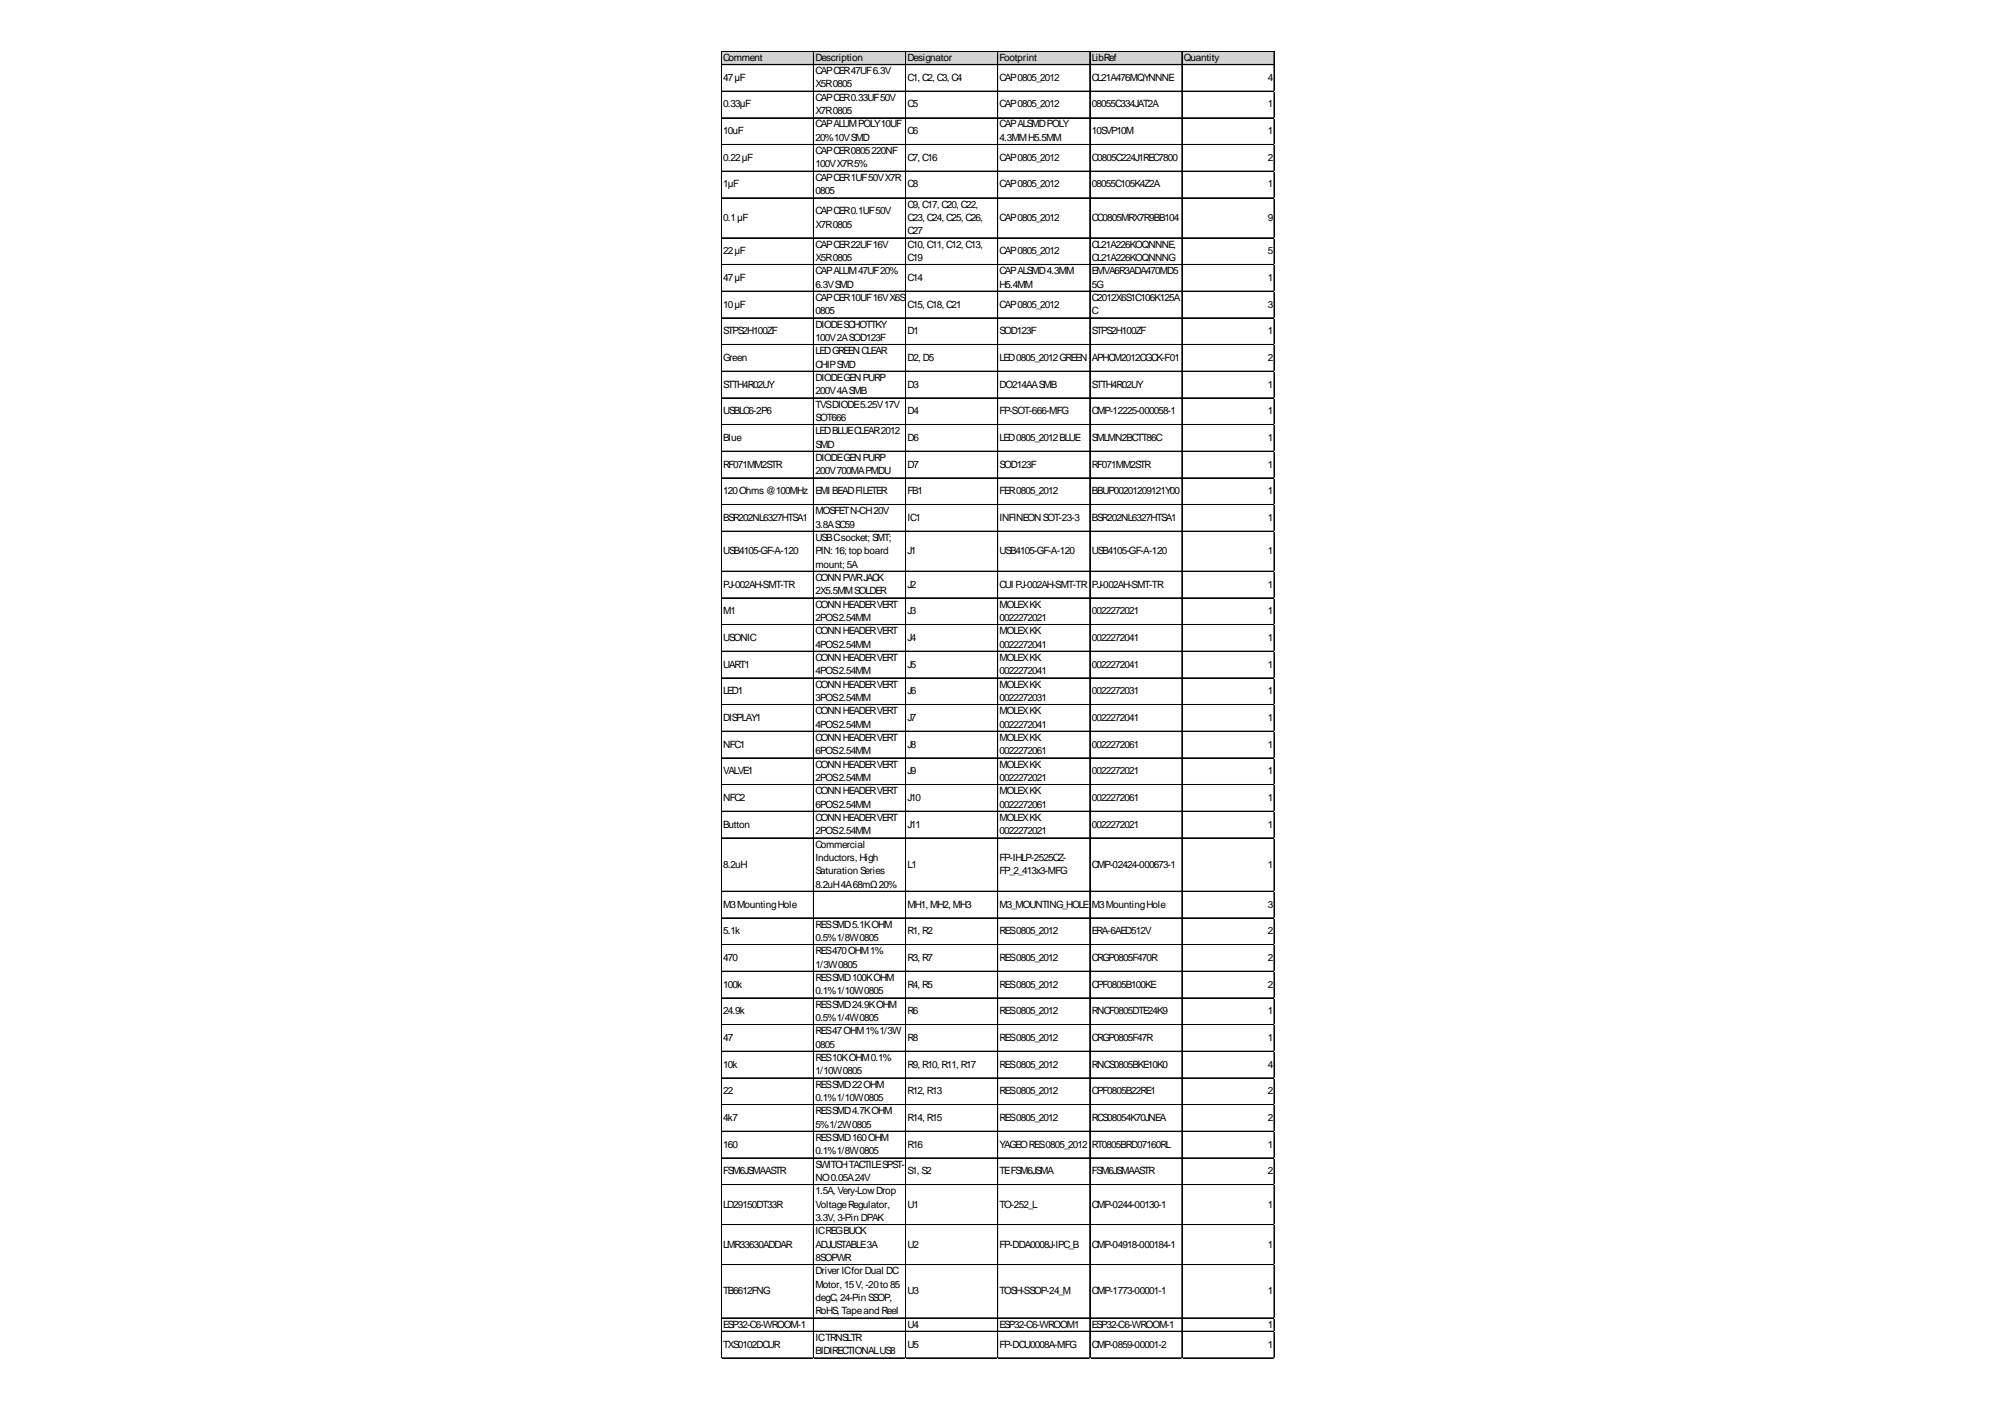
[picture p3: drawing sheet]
<svg xmlns="http://www.w3.org/2000/svg" width="297mm" height="210mm" viewBox="0 0 297 210" stroke-linecap="round" stroke-linejoin="round" font-family="sans-serif">
<defs><g id="words">
<g font-size="1.5">
<text x="107.6" y="9">Comment</text>
<text x="121.3" y="9">Description</text>
<text x="121.3" y="11">CAPCER47UF6.3V</text>
<text x="135" y="9">Designator</text>
<text x="148.7" y="9">Footprint</text>
<text x="162.4" y="9">LibRef</text>
<text x="176.1" y="9">Quantity</text>
<text x="107.6" y="12">47µF</text>
<text x="107.6" y="16">0.33µF</text>
<text x="121.3" y="13">X5R0805</text>
<text x="121.3" y="15">CAPCER0.33UF50V</text>
<text x="121.3" y="17">X7R0805</text>
<text x="135" y="12">C1, C2, C3, C4</text>
<text x="135" y="16">C5</text>
<text x="148.7" y="12">CAP0805_2012</text>
<text x="148.7" y="16">CAP0805_2012</text>
<text x="162.4" y="12">CL21A476MQYNNNE</text>
<text x="162.4" y="16">08055C334JAT2A</text>
<text x="188.6" y="12">4</text>
<text x="188.6" y="16">1</text>
<text x="107.6" y="20">10uF</text>
<text x="107.6" y="23.9">0.22µF</text>
<text x="121.3" y="19">CAPALUMPOLY10UF</text>
<text x="121.3" y="20.9">20%10VSMD</text>
<text x="121.3" y="22.9">CAPCER0805220NF</text>
<text x="135" y="20">C6</text>
<text x="135" y="23.9">C7, C16</text>
<text x="148.7" y="19">CAPALSMDPOLY</text>
<text x="148.7" y="20.9">4.3MMH5.5MM</text>
<text x="148.7" y="23.9">CAP0805_2012</text>
<text x="162.4" y="20">10SVP10M</text>
<text x="162.4" y="23.9">C0805C224J1REC7800</text>
<text x="188.6" y="20">1</text>
<text x="188.6" y="23.9">2</text>
<text x="107.6" y="27.9">1µF</text>
<text x="121.3" y="24.9">100VX7R5%</text>
<text x="121.3" y="26.9">CAPCER1UF50VX7R</text>
<text x="121.3" y="28.9">0805</text>
<text x="135" y="27.9">C8</text>
<text x="148.7" y="27.9">CAP0805_2012</text>
<text x="162.4" y="27.9">08055C105K4Z2A</text>
<text x="188.6" y="27.9">1</text>
<text x="107.6" y="32.9">0.1µF</text>
<text x="121.3" y="31.9">CAPCER0.1UF50V</text>
<text x="121.3" y="33.8">X7R0805</text>
<text x="135" y="30.9">C9, C17, C20, C22,</text>
<text x="135" y="32.9">C23, C24, C25, C26,</text>
<text x="135" y="34.8">C27</text>
<text x="148.7" y="32.9">CAP0805_2012</text>
<text x="162.4" y="32.9">CC0805MRX7R9BB104</text>
<text x="188.6" y="32.9">9</text>
<text x="107.6" y="37.8">22µF</text>
<text x="107.6" y="41.8">47µF</text>
<text x="121.3" y="36.8">CAPCER22UF16V</text>
<text x="121.3" y="38.8">X5R0805</text>
<text x="121.3" y="40.8">CAPALUM47UF20%</text>
<text x="135" y="36.8">C10, C11, C12, C13,</text>
<text x="135" y="38.8">C19</text>
<text x="135" y="41.8">C14</text>
<text x="148.7" y="37.8">CAP0805_2012</text>
<text x="148.7" y="40.8">CAPALSMD4.3MM</text>
<text x="162.4" y="36.8">CL21A226KOQNNNE,</text>
<text x="162.4" y="38.8">CL21A226KOQNNNG</text>
<text x="162.4" y="40.8">EMVA6R3ADA470MD5</text>
<text x="188.6" y="37.8">5</text>
<text x="188.6" y="41.8">1</text>
<text x="107.6" y="45.7">10µF</text>
<text x="121.3" y="42.8">6.3VSMD</text>
<text x="121.3" y="44.8">CAPCER10UF16VX6S</text>
<text x="121.3" y="46.7">0805</text>
<text x="135" y="45.7">C15, C18, C21</text>
<text x="148.7" y="42.8">H5.4MM</text>
<text x="148.7" y="45.7">CAP0805_2012</text>
<text x="162.4" y="42.8">5G</text>
<text x="162.4" y="44.8">C2012X6S1C106K125A</text>
<text x="162.4" y="46.7">C</text>
<text x="188.6" y="45.7">3</text>
<text x="107.6" y="49.7">STPS2H100ZF</text>
<text x="107.6" y="53.7">Green</text>
<text x="121.3" y="48.7">DIODESCHOTTKY</text>
<text x="121.3" y="50.7">100V2ASOD123F</text>
<text x="121.3" y="52.7">LEDGREENCLEAR</text>
<text x="135" y="49.7">D1</text>
<text x="135" y="53.7">D2, D5</text>
<text x="148.7" y="49.7">SOD123F</text>
<text x="148.7" y="53.7">LED0805_2012GREEN</text>
<text x="162.4" y="49.7">STPS2H100ZF</text>
<text x="162.4" y="53.7">APHCM2012CGCK-F01</text>
<text x="188.6" y="49.7">1</text>
<text x="188.6" y="53.7">2</text>
<text x="107.6" y="57.6">STTH4R02UY</text>
<text x="121.3" y="54.7">CHIPSMD</text>
<text x="121.3" y="56.7">DIODEGENPURP</text>
<text x="121.3" y="58.6">200V4ASMB</text>
<text x="135" y="57.6">D3</text>
<text x="148.7" y="57.6">DO214AASMB</text>
<text x="162.4" y="57.6">STTH4R02UY</text>
<text x="188.6" y="57.6">1</text>
<text x="107.6" y="61.6">USBLC6-2P6</text>
<text x="107.6" y="65.6">Blue</text>
<text x="121.3" y="60.6">TVSDIODE5.25V17V</text>
<text x="121.3" y="62.6">SOT666</text>
<text x="121.3" y="64.6">LEDBLUECLEAR2012</text>
<text x="135" y="61.6">D4</text>
<text x="135" y="65.6">D6</text>
<text x="148.7" y="61.6">FP-SOT-666-MFG</text>
<text x="148.7" y="65.6">LED0805_2012BLUE</text>
<text x="162.4" y="61.6">CMP-12225-000058-1</text>
<text x="162.4" y="65.6">SMLMN2BCTT86C</text>
<text x="188.6" y="61.6">1</text>
<text x="188.6" y="65.6">1</text>
<text x="107.6" y="69.5">RF071MM2STR</text>
<text x="121.3" y="66.6">SMD</text>
<text x="121.3" y="68.6">DIODEGENPURP</text>
<text x="121.3" y="70.5">200V700MAPMDU</text>
<text x="135" y="69.5">D7</text>
<text x="148.7" y="69.5">SOD123F</text>
<text x="162.4" y="69.5">RF071MM2STR</text>
<text x="188.6" y="69.5">1</text>
<text x="107.6" y="73.5">120Ohms@100MHz</text>
<text x="107.6" y="77.5">BSR202NL6327HTSA1</text>
<text x="121.3" y="73.5">EMI BEADFILETER</text>
<text x="121.3" y="76.5">MOSFETN-CH20V</text>
<text x="135" y="73.5">FB1</text>
<text x="135" y="77.5">IC1</text>
<text x="148.7" y="73.5">FER0805_2012</text>
<text x="148.7" y="77.5">INFINEONSOT-23-3</text>
<text x="162.4" y="73.5">BBUP00201209121Y00</text>
<text x="162.4" y="77.5">BSR202NL6327HTSA1</text>
<text x="188.6" y="73.5">1</text>
<text x="188.6" y="77.5">1</text>
<text x="107.6" y="82.4">USB4105-GF-A-120</text>
<text x="121.3" y="78.5">3.8ASC59</text>
<text x="121.3" y="80.5">USBCsocket; SMT;</text>
<text x="121.3" y="82.4">PIN: 16; top board</text>
<text x="135" y="82.4">J1</text>
<text x="148.7" y="82.4">USB4105-GF-A-120</text>
<text x="162.4" y="82.4">USB4105-GF-A-120</text>
<text x="188.6" y="82.4">1</text>
<text x="107.6" y="87.4">PJ-002AH-SMT-TR</text>
<text x="121.3" y="84.4">mount; 5A</text>
<text x="121.3" y="86.4">CONNPWRJACK</text>
<text x="121.3" y="88.4">2X5.5MMSOLDER</text>
<text x="135" y="87.4">J2</text>
<text x="148.7" y="87.4">CUI PJ-002AH-SMT-TR</text>
<text x="162.4" y="87.4">PJ-002AH-SMT-TR</text>
<text x="188.6" y="87.4">1</text>
<text x="107.6" y="91.4">M1</text>
<text x="107.6" y="95.3">USONIC</text>
<text x="121.3" y="90.4">CONNHEADERVERT</text>
<text x="121.3" y="92.4">2POS2.54MM</text>
<text x="121.3" y="94.3">CONNHEADERVERT</text>
<text x="135" y="91.4">J3</text>
<text x="135" y="95.3">J4</text>
<text x="148.7" y="90.4">MOLEXKK</text>
<text x="148.7" y="92.4">0022272021</text>
<text x="148.7" y="94.3">MOLEXKK</text>
<text x="162.4" y="91.4">0022272021</text>
<text x="162.4" y="95.3">0022272041</text>
<text x="188.6" y="91.4">1</text>
<text x="188.6" y="95.3">1</text>
<text x="107.6" y="99.3">UART1</text>
<text x="121.3" y="96.3">4POS2.54MM</text>
<text x="121.3" y="98.3">CONNHEADERVERT</text>
<text x="121.3" y="100.3">4POS2.54MM</text>
<text x="135" y="99.3">J5</text>
<text x="148.7" y="96.3">0022272041</text>
<text x="148.7" y="98.3">MOLEXKK</text>
<text x="148.7" y="100.3">0022272041</text>
<text x="162.4" y="99.3">0022272041</text>
<text x="188.6" y="99.3">1</text>
<text x="107.6" y="103.3">LED1</text>
<text x="107.6" y="107.2">DISPLAY1</text>
<text x="121.3" y="102.3">CONNHEADERVERT</text>
<text x="121.3" y="104.3">3POS2.54MM</text>
<text x="121.3" y="106.2">CONNHEADERVERT</text>
<text x="135" y="103.3">J6</text>
<text x="135" y="107.2">J7</text>
<text x="148.7" y="102.3">MOLEXKK</text>
<text x="148.7" y="104.3">0022272031</text>
<text x="148.7" y="106.2">MOLEXKK</text>
<text x="162.4" y="103.3">0022272031</text>
<text x="162.4" y="107.2">0022272041</text>
<text x="188.6" y="103.3">1</text>
<text x="188.6" y="107.2">1</text>
<text x="107.6" y="111.2">NFC1</text>
<text x="121.3" y="108.2">4POS2.54MM</text>
<text x="121.3" y="110.2">CONNHEADERVERT</text>
<text x="121.3" y="112.2">6POS2.54MM</text>
<text x="135" y="111.2">J8</text>
<text x="148.7" y="108.2">0022272041</text>
<text x="148.7" y="110.2">MOLEXKK</text>
<text x="148.7" y="112.2">0022272061</text>
<text x="162.4" y="111.2">0022272061</text>
<text x="188.6" y="111.2">1</text>
<text x="107.6" y="115.2">VALVE1</text>
<text x="107.6" y="119.1">NFC2</text>
<text x="121.3" y="114.2">CONNHEADERVERT</text>
<text x="121.3" y="116.2">2POS2.54MM</text>
<text x="121.3" y="118.1">CONNHEADERVERT</text>
<text x="135" y="115.2">J9</text>
<text x="135" y="119.1">J10</text>
<text x="148.7" y="114.2">MOLEXKK</text>
<text x="148.7" y="116.2">0022272021</text>
<text x="148.7" y="118.1">MOLEXKK</text>
<text x="162.4" y="115.2">0022272021</text>
<text x="162.4" y="119.1">0022272061</text>
<text x="188.6" y="115.2">1</text>
<text x="188.6" y="119.1">1</text>
<text x="107.6" y="123.1">Button</text>
<text x="121.3" y="120.1">6POS2.54MM</text>
<text x="121.3" y="122.1">CONNHEADERVERT</text>
<text x="121.3" y="124.1">2POS2.54MM</text>
<text x="135" y="123.1">J11</text>
<text x="148.7" y="120.1">0022272061</text>
<text x="148.7" y="122.1">MOLEXKK</text>
<text x="148.7" y="124.1">0022272021</text>
<text x="162.4" y="123.1">0022272021</text>
<text x="188.6" y="123.1">1</text>
<text x="107.6" y="129.1">8.2uH</text>
<text x="121.3" y="126.1">Commercial</text>
<text x="121.3" y="128.1">Inductors, High</text>
<text x="121.3" y="130.1">Saturation Series</text>
<text x="135" y="129.1">L1</text>
<text x="148.7" y="128.1">FP-IHLP-2525CZ-</text>
<text x="148.7" y="130.1">FP_2_413x3-MFG</text>
<text x="162.4" y="129.1">CMP-02424-000673-1</text>
<text x="188.6" y="129.1">1</text>
<text x="107.6" y="135">M3MountingHole</text>
<text x="121.3" y="132">8.2uH4A68mΩ20%</text>
<text x="121.3" y="138">RESSMD5.1KOHM</text>
<text x="135" y="135">MH1, MH2, MH3</text>
<text x="148.7" y="135">M3_MOUNTING_HOLE</text>
<text x="162.4" y="135">M3MountingHole</text>
<text x="188.6" y="135">3</text>
<text x="107.6" y="139">5.1k</text>
<text x="107.6" y="142.9">470</text>
<text x="121.3" y="140">0.5%1/8W0805</text>
<text x="121.3" y="142">RES470OHM1%</text>
<text x="121.3" y="143.9">1/3W0805</text>
<text x="135" y="139">R1, R2</text>
<text x="135" y="142.9">R3, R7</text>
<text x="148.7" y="139">RES0805_2012</text>
<text x="148.7" y="142.9">RES0805_2012</text>
<text x="162.4" y="139">ERA-6AED512V</text>
<text x="162.4" y="142.9">CRGP0805F470R</text>
<text x="188.6" y="139">2</text>
<text x="188.6" y="142.9">2</text>
<text x="107.6" y="146.9">100k</text>
<text x="121.3" y="145.9">RESSMD100KOHM</text>
<text x="121.3" y="147.9">0.1%1/10W0805</text>
<text x="121.3" y="149.9">RESSMD24.9KOHM</text>
<text x="135" y="146.9">R4, R5</text>
<text x="148.7" y="146.9">RES0805_2012</text>
<text x="162.4" y="146.9">CPF0805B100KE</text>
<text x="188.6" y="146.9">2</text>
<text x="107.6" y="150.9">24.9k</text>
<text x="107.6" y="154.8">47</text>
<text x="121.3" y="151.9">0.5%1/4W0805</text>
<text x="121.3" y="153.9">RES47OHM1%1/3W</text>
<text x="121.3" y="155.8">0805</text>
<text x="135" y="150.9">R6</text>
<text x="135" y="154.8">R8</text>
<text x="148.7" y="150.9">RES0805_2012</text>
<text x="148.7" y="154.8">RES0805_2012</text>
<text x="162.4" y="150.9">RNCF0805DTE24K9</text>
<text x="162.4" y="154.8">CRGP0805F47R</text>
<text x="188.6" y="150.9">1</text>
<text x="188.6" y="154.8">1</text>
<text x="107.6" y="158.8">10k</text>
<text x="121.3" y="157.8">RES10KOHM0.1%</text>
<text x="121.3" y="159.8">1/10W0805</text>
<text x="121.3" y="161.8">RESSMD22OHM</text>
<text x="135" y="158.8">R9, R10, R11, R17</text>
<text x="148.7" y="158.8">RES0805_2012</text>
<text x="162.4" y="158.8">RNCS0805BKE10K0</text>
<text x="188.6" y="158.8">4</text>
<text x="107.6" y="162.8">22</text>
<text x="107.6" y="166.7">4k7</text>
<text x="121.3" y="163.8">0.1%1/10W0805</text>
<text x="121.3" y="165.8">RESSMD4.7KOHM</text>
<text x="121.3" y="167.7">5%1/2W0805</text>
<text x="135" y="162.8">R12, R13</text>
<text x="135" y="166.7">R14, R15</text>
<text x="148.7" y="162.8">RES0805_2012</text>
<text x="148.7" y="166.7">RES0805_2012</text>
<text x="162.4" y="162.8">CPF0805B22RE1</text>
<text x="162.4" y="166.7">RCS08054K70JNEA</text>
<text x="188.6" y="162.8">2</text>
<text x="188.6" y="166.7">2</text>
<text x="107.6" y="170.7">160</text>
<text x="121.3" y="169.7">RESSMD160OHM</text>
<text x="121.3" y="171.7">0.1%1/8W0805</text>
<text x="121.3" y="173.7">SWITCHTACTILESPST-</text>
<text x="135" y="170.7">R16</text>
<text x="148.7" y="170.7">YAGEORES0805_2012</text>
<text x="162.4" y="170.7">RT0805BRD07160RL</text>
<text x="188.6" y="170.7">1</text>
<text x="107.6" y="174.7">FSM6JSMAASTR</text>
<text x="107.6" y="179.6">LD29150DT33R</text>
<text x="121.3" y="175.7">NO0.05A24V</text>
<text x="121.3" y="177.7">1.5A, Very-LowDrop</text>
<text x="121.3" y="179.6">VoltageRegulator,</text>
<text x="135" y="174.7">S1, S2</text>
<text x="135" y="179.6">U1</text>
<text x="148.7" y="174.7">TEFSM6JSMA</text>
<text x="148.7" y="179.6">TO-252_L</text>
<text x="162.4" y="174.7">FSM6JSMAASTR</text>
<text x="162.4" y="179.6">CMP-0244-00130-1</text>
<text x="188.6" y="174.7">2</text>
<text x="188.6" y="179.6">1</text>
<text x="107.6" y="185.6">LMR33630ADDAR</text>
<text x="121.3" y="181.6">3.3V, 3-Pin DPAK</text>
<text x="121.3" y="183.6">ICREGBUCK</text>
<text x="121.3" y="185.6">ADJUSTABLE3A</text>
<text x="135" y="185.6">U2</text>
<text x="148.7" y="185.6">FP-DDA0008J-IPC_B</text>
<text x="162.4" y="185.6">CMP-04918-000184-1</text>
<text x="188.6" y="185.6">1</text>
<text x="121.3" y="187.6">8SOPWR</text>
<text x="121.3" y="189.6">Driver ICfor Dual DC</text>
<text x="121.3" y="191.5">Motor, 15V, -20to 85</text>
<text x="107.6" y="192.5">TB6612FNG</text>
<text x="107.6" y="197.5">ESP32-C6-WROOM-1</text>
<text x="121.3" y="193.5">degC, 24-Pin SSOP,</text>
<text x="121.3" y="195.5">RoHS, Tapeand Reel</text>
<text x="135" y="192.5">U3</text>
<text x="135" y="197.5">U4</text>
<text x="148.7" y="192.5">TOSH-SSOP-24_M</text>
<text x="148.7" y="197.5">ESP32-C6-WROOM1</text>
<text x="162.4" y="192.5">CMP-1773-00001-1</text>
<text x="162.4" y="197.5">ESP32-C6-WROOM-1</text>
<text x="188.6" y="192.5">1</text>
<text x="188.6" y="197.5">1</text>
<text x="107.6" y="200.5">TXS0102DCUR</text>
<text x="121.3" y="199.5">ICTRNSLTR</text>
<text x="121.3" y="201.5">BIDIRECTIONALUS8</text>
<text x="135" y="200.5">U5</text>
<text x="148.7" y="200.5">FP-DCU0008A-MFG</text>
<text x="162.4" y="200.5">CMP-0859-00001-2</text>
<text x="188.6" y="200.5">1</text>
</g>
</g></defs>
<path d="M107.3 7.7h82.3v2h-82.3z" fill="#d3d3d3"/>
<g fill="none" stroke="#000" stroke-width=".15">
<path d="M107.3 7.6v194.5M107.4 7.6h82.2M107.4 7.7h82.2M107.4 9.6h82.2M107.4 13.6h82.2M107.4 17.5h82.2M107.4 17.6h82.2M121 7.7v194.4M134.7 7.7v194.4M148.4 7.7v194.4M162.1 7.7v194.4M175.8 7.7v194.4"/>
<path d="M189.5 7.7v194.4M107.4 21.5h82.2M107.4 25.5h82.2M107.4 29.4h82.2M107.4 29.5h82.2M107.4 35.4h82.2M107.4 39.3h82.2M107.4 39.4h82.2M107.4 43.3h82.2M107.4 43.4h82.2M107.4 47.3h82.2M107.4 51.2h82.2"/>
<path d="M107.4 51.3h82.2M107.4 55.2h82.2M107.4 55.3h82.2M107.4 59.2h82.2M107.4 63.1h82.2M107.4 63.2h82.2M107.4 67.1h82.2M107.4 67.2h82.2M107.4 71.1h82.2M107.4 75h82.2M107.4 75.1h82.2M107.4 79h82.2"/>
<path d="M107.4 79.1h82.2M107.4 85h82.2M107.4 88.9h82.2M107.4 89h82.2M107.4 92.9h82.2M107.4 96.9h82.2M107.4 100.8h82.2M107.4 100.9h82.2M107.4 104.8h82.2M107.4 104.9h82.2M107.4 108.8h82.2M107.4 112.7h82.2"/>
<path d="M107.4 112.8h82.2M107.4 116.7h82.2M107.4 116.8h82.2M107.4 120.7h82.2M107.4 124.6h82.2M107.4 124.7h82.2M107.4 132.6h82.2M107.4 136.5h82.2M107.4 136.6h82.2M107.4 140.5h82.2M107.4 140.6h82.2M107.4 144.5h82.2"/>
<path d="M107.4 148.4h82.2M107.4 148.5h82.2M107.4 152.4h82.2M107.4 152.5h82.2M107.4 156.4h82.2M107.4 160.3h82.2M107.4 160.4h82.2M107.4 164.3h82.2M107.4 164.4h82.2M107.4 168.3h82.2M107.4 172.2h82.2M107.4 172.3h82.2"/>
<path d="M107.4 176.2h82.2M107.4 176.3h82.2M107.4 182.2h82.2M107.4 188.1h82.2M107.4 188.2h82.2M107.4 196h82.2M107.4 196.1h82.2M107.4 198h82.2M107.4 198.1h82.2M107.4 202h82.2"/>
</g>
<path d="M107.3 202.1h.1" fill="none" stroke="#e0e0e0" stroke-width=".15"/>
<path d="M107.3 202.1h.1z" fill="#e0e0e0"/>
<path d="M121 202.1h.1" fill="none" stroke="#e0e0e0" stroke-width=".15"/>
<path d="M121 202.1h.1z" fill="#e0e0e0"/>
<path d="M134.7 202.1h.1" fill="none" stroke="#e0e0e0" stroke-width=".15"/>
<path d="M134.7 202.1h.1z" fill="#e0e0e0"/>
<path d="M148.4 202.1h.1" fill="none" stroke="#e0e0e0" stroke-width=".15"/>
<path d="M148.4 202.1h.1z" fill="#e0e0e0"/>
<path d="M162.1 202.1h.1" fill="none" stroke="#e0e0e0" stroke-width=".15"/>
<path d="M162.1 202.1h.1z" fill="#e0e0e0"/>
<path d="M175.8 202.1h.1" fill="none" stroke="#e0e0e0" stroke-width=".15"/>
<path d="M175.8 202.1h.1z" fill="#e0e0e0"/>
<path d="M189.5 202.1h.1" fill="none" stroke="#e0e0e0" stroke-width=".15"/>
<path d="M189.5 202.1h.1z" fill="#e0e0e0"/>
<path d="M189.6 13.6h.1" fill="none" stroke="#e0e0e0" stroke-width=".15"/>
<path d="M189.6 13.6v.1z" fill="#e0e0e0"/>
<path d="M189.6 17.5h.1" fill="none" stroke="#e0e0e0" stroke-width=".15"/>
<path d="M189.6 17.5v.1z" fill="#e0e0e0"/>
<path d="M189.6 21.5h.1" fill="none" stroke="#e0e0e0" stroke-width=".15"/>
<path d="M189.6 21.5v.1z" fill="#e0e0e0"/>
<path d="M189.6 25.5h.1" fill="none" stroke="#e0e0e0" stroke-width=".15"/>
<path d="M189.6 25.5v.1z" fill="#e0e0e0"/>
<path d="M189.6 29.4h.1" fill="none" stroke="#e0e0e0" stroke-width=".15"/>
<path d="M189.6 29.4v.1z" fill="#e0e0e0"/>
<path d="M189.6 35.4h.1" fill="none" stroke="#e0e0e0" stroke-width=".15"/>
<path d="M189.6 35.4v.1z" fill="#e0e0e0"/>
<path d="M189.6 39.3h.1" fill="none" stroke="#e0e0e0" stroke-width=".15"/>
<path d="M189.6 39.3v.1z" fill="#e0e0e0"/>
<path d="M189.6 43.3h.1" fill="none" stroke="#e0e0e0" stroke-width=".15"/>
<path d="M189.6 43.3v.1z" fill="#e0e0e0"/>
<path d="M189.6 47.3h.1" fill="none" stroke="#e0e0e0" stroke-width=".15"/>
<path d="M189.6 47.3v.1z" fill="#e0e0e0"/>
<path d="M189.6 51.2h.1" fill="none" stroke="#e0e0e0" stroke-width=".15"/>
<path d="M189.6 51.2v.1z" fill="#e0e0e0"/>
<path d="M189.6 55.2h.1" fill="none" stroke="#e0e0e0" stroke-width=".15"/>
<path d="M189.6 55.2v.1z" fill="#e0e0e0"/>
<path d="M189.6 59.2h.1" fill="none" stroke="#e0e0e0" stroke-width=".15"/>
<path d="M189.6 59.2v.1z" fill="#e0e0e0"/>
<path d="M189.6 63.1h.1" fill="none" stroke="#e0e0e0" stroke-width=".15"/>
<path d="M189.6 63.1v.1z" fill="#e0e0e0"/>
<path d="M189.6 67.1h.1" fill="none" stroke="#e0e0e0" stroke-width=".15"/>
<path d="M189.6 67.1v.1z" fill="#e0e0e0"/>
<path d="M189.6 71.1h.1" fill="none" stroke="#e0e0e0" stroke-width=".15"/>
<path d="M189.6 71.1v.1z" fill="#e0e0e0"/>
<path d="M189.6 75h.1" fill="none" stroke="#e0e0e0" stroke-width=".15"/>
<path d="M189.6 75v.1z" fill="#e0e0e0"/>
<path d="M189.6 79h.1" fill="none" stroke="#e0e0e0" stroke-width=".15"/>
<path d="M189.6 79v.1z" fill="#e0e0e0"/>
<path d="M189.6 85h.1" fill="none" stroke="#e0e0e0" stroke-width=".15"/>
<path d="M189.6 85v.1z" fill="#e0e0e0"/>
<path d="M189.6 88.9h.1" fill="none" stroke="#e0e0e0" stroke-width=".15"/>
<path d="M189.6 88.9v.1z" fill="#e0e0e0"/>
<path d="M189.6 92.9h.1" fill="none" stroke="#e0e0e0" stroke-width=".15"/>
<path d="M189.6 92.9v.1z" fill="#e0e0e0"/>
<path d="M189.6 96.9h.1" fill="none" stroke="#e0e0e0" stroke-width=".15"/>
<path d="M189.6 96.9v.1z" fill="#e0e0e0"/>
<path d="M189.6 100.8h.1" fill="none" stroke="#e0e0e0" stroke-width=".15"/>
<path d="M189.6 100.8v.1z" fill="#e0e0e0"/>
<path d="M189.6 104.8h.1" fill="none" stroke="#e0e0e0" stroke-width=".15"/>
<path d="M189.6 104.8v.1z" fill="#e0e0e0"/>
<path d="M189.6 108.8h.1" fill="none" stroke="#e0e0e0" stroke-width=".15"/>
<path d="M189.6 108.8v.1z" fill="#e0e0e0"/>
<path d="M189.6 112.7h.1" fill="none" stroke="#e0e0e0" stroke-width=".15"/>
<path d="M189.6 112.7v.1z" fill="#e0e0e0"/>
<path d="M189.6 116.7h.1" fill="none" stroke="#e0e0e0" stroke-width=".15"/>
<path d="M189.6 116.7v.1z" fill="#e0e0e0"/>
<path d="M189.6 120.7h.1" fill="none" stroke="#e0e0e0" stroke-width=".15"/>
<path d="M189.6 120.7v.1z" fill="#e0e0e0"/>
<path d="M189.6 124.6h.1" fill="none" stroke="#e0e0e0" stroke-width=".15"/>
<path d="M189.6 124.6v.1z" fill="#e0e0e0"/>
<path d="M189.6 132.6h.1" fill="none" stroke="#e0e0e0" stroke-width=".15"/>
<path d="M189.6 132.6v.1z" fill="#e0e0e0"/>
<path d="M189.6 136.5h.1" fill="none" stroke="#e0e0e0" stroke-width=".15"/>
<path d="M189.6 136.5v.1z" fill="#e0e0e0"/>
<path d="M189.6 140.5h.1" fill="none" stroke="#e0e0e0" stroke-width=".15"/>
<path d="M189.6 140.5v.1z" fill="#e0e0e0"/>
<path d="M189.6 144.5h.1" fill="none" stroke="#e0e0e0" stroke-width=".15"/>
<path d="M189.6 144.5v.1z" fill="#e0e0e0"/>
<path d="M189.6 148.4h.1" fill="none" stroke="#e0e0e0" stroke-width=".15"/>
<path d="M189.6 148.4v.1z" fill="#e0e0e0"/>
<path d="M189.6 152.4h.1" fill="none" stroke="#e0e0e0" stroke-width=".15"/>
<path d="M189.6 152.4v.1z" fill="#e0e0e0"/>
<path d="M189.6 156.4h.1" fill="none" stroke="#e0e0e0" stroke-width=".15"/>
<path d="M189.6 156.4v.1z" fill="#e0e0e0"/>
<path d="M189.6 160.3h.1" fill="none" stroke="#e0e0e0" stroke-width=".15"/>
<path d="M189.6 160.3v.1z" fill="#e0e0e0"/>
<path d="M189.6 164.3h.1" fill="none" stroke="#e0e0e0" stroke-width=".15"/>
<path d="M189.6 164.3v.1z" fill="#e0e0e0"/>
<path d="M189.6 168.3h.1" fill="none" stroke="#e0e0e0" stroke-width=".15"/>
<path d="M189.6 168.3v.1z" fill="#e0e0e0"/>
<path d="M189.6 172.2h.1" fill="none" stroke="#e0e0e0" stroke-width=".15"/>
<path d="M189.6 172.2v.1z" fill="#e0e0e0"/>
<path d="M189.6 176.2h.1" fill="none" stroke="#e0e0e0" stroke-width=".15"/>
<path d="M189.6 176.2v.1z" fill="#e0e0e0"/>
<path d="M189.6 182.2h.1" fill="none" stroke="#e0e0e0" stroke-width=".15"/>
<path d="M189.6 182.2v.1z" fill="#e0e0e0"/>
<path d="M189.6 188.1h.1" fill="none" stroke="#e0e0e0" stroke-width=".15"/>
<path d="M189.6 188.1v.1z" fill="#e0e0e0"/>
<path d="M189.6 196h.1" fill="none" stroke="#e0e0e0" stroke-width=".15"/>
<path d="M189.6 196v.1z" fill="#e0e0e0"/>
<path d="M189.6 198h.1" fill="none" stroke="#e0e0e0" stroke-width=".15"/>
<path d="M189.6 198v.1z" fill="#e0e0e0"/>
<path d="M189.6 202h.1" fill="none" stroke="#e0e0e0" stroke-width=".15"/>
<path d="M189.6 202v.1z" fill="#e0e0e0"/>
<use href="#words"/>
</svg>
